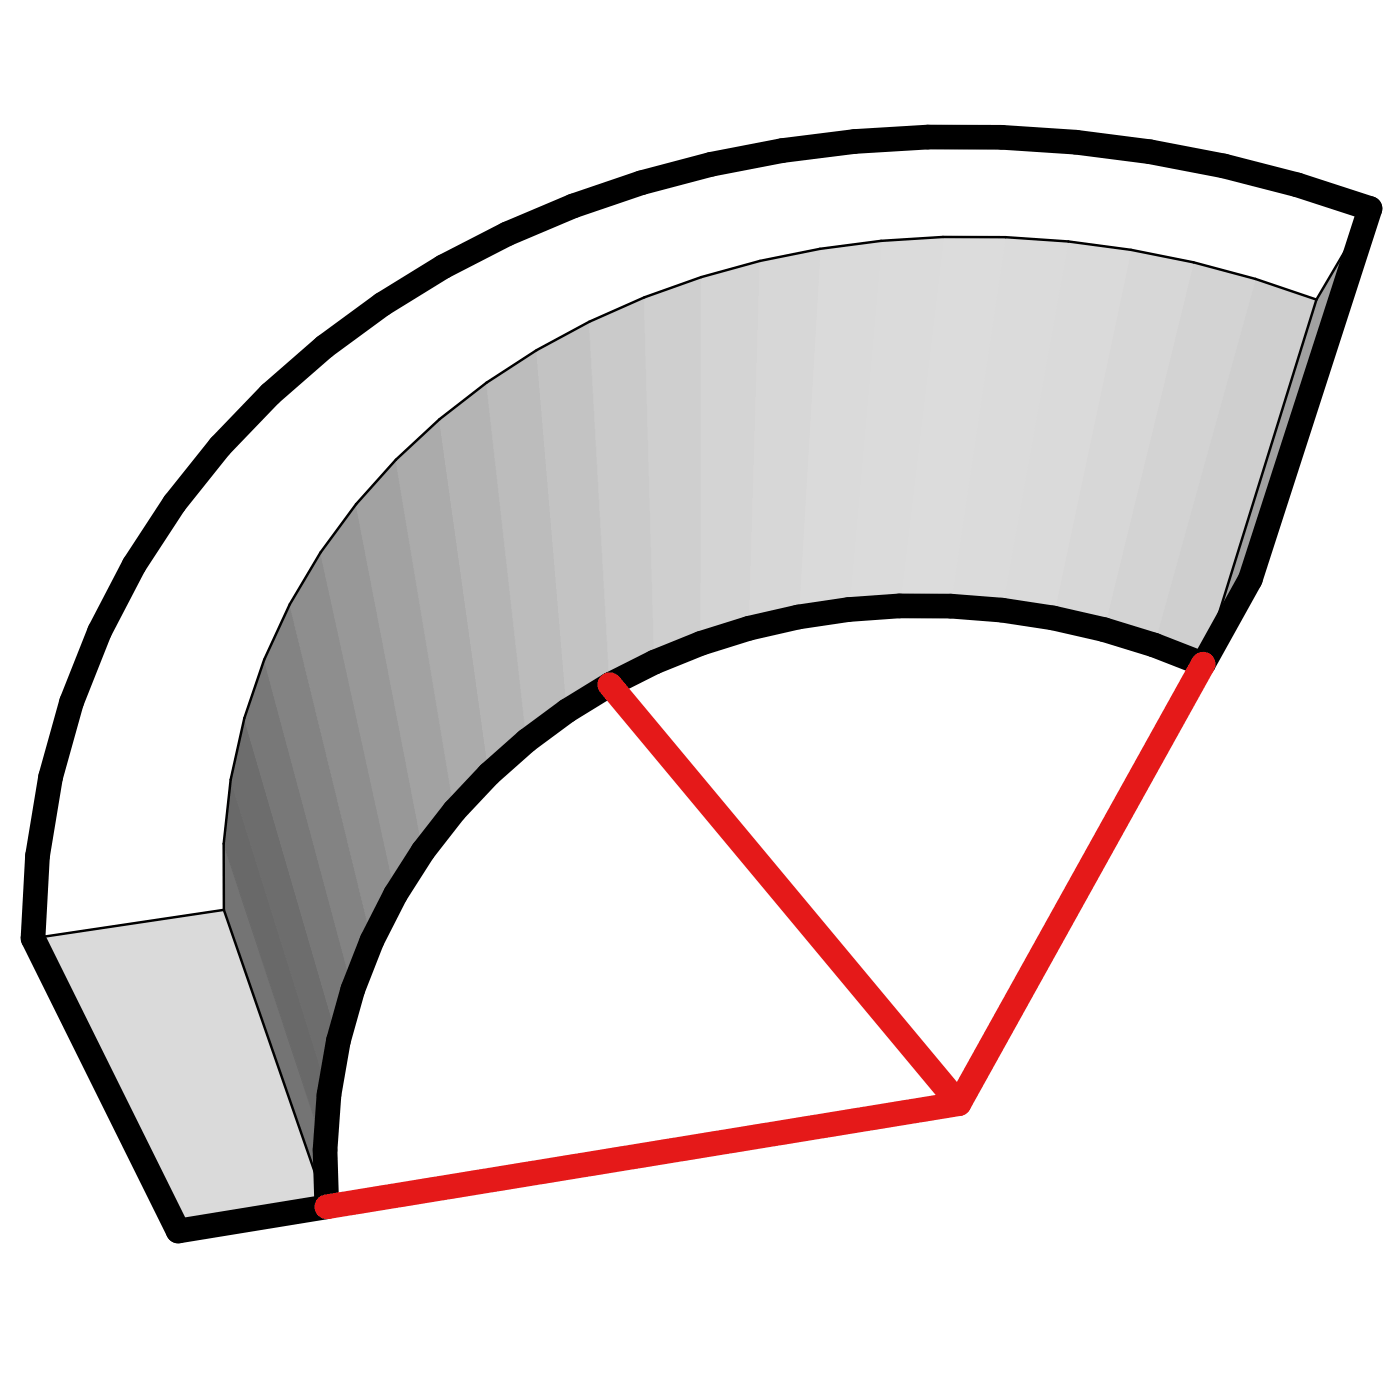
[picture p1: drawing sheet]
<svg xmlns="http://www.w3.org/2000/svg" width="100mm" height="100mm" viewBox="0 0 100 100" stroke-linecap="round" stroke-linejoin="round" font-family="sans-serif">
<path d="M97.9 14.9l-8.6 26.5-3.4 6 8.1-26z" fill="#a1a1a1"/>
<path d="M97.9 14.9l-8.6 26.5-3.4 6 8.1-26z" fill="none" stroke="#a1a1a1" stroke-width=".07"/>
<path d="M16 60.3l7.2 21.8 .1 4.1-7.3-21.2z" fill="#747474"/>
<path d="M16 60.3l7.2 21.8 .1 4.1-7.3-21.2z" fill="none" stroke="#747474" stroke-width=".07"/>
<path d="M89.7 19.9l4.3 1.5-8.1 26-3.5-1.3z" fill="#cfcfcf"/>
<path d="M89.7 19.9l4.3 1.5-8.1 26-3.5-1.3z" fill="none" stroke="#cfcfcf" stroke-width=".07"/>
<path d="M2.7 61.2l13.3-.9v4.7l-13.6 2z" fill="#fff"/>
<path d="M2.7 61.2l13.3-.9v4.7l-13.6 2z" fill="none" stroke="#fff" stroke-width=".07"/>
<path d="M92.7 13.2l5.2 1.7-3.9 6.5-4.3-1.5z" fill="#fff"/>
<path d="M92.7 13.2l5.2 1.7-3.9 6.5-4.3-1.5z" fill="none" stroke="#fff" stroke-width=".07"/>
<path d="M2.4 67l13.6-2 7.3 21.2-10.6 1.7z" fill="#dadada"/>
<path d="M2.4 67l13.6-2 7.3 21.2-10.6 1.7z" fill="none" stroke="#dadada" stroke-width=".07"/>
<path d="M87.4 11.9l5.3 1.3-3 6.7-4.5-1.2z" fill="#fff"/>
<path d="M87.4 11.9l5.3 1.3-3 6.7-4.5-1.2z" fill="none" stroke="#fff" stroke-width=".07"/>
<path d="M3.6 55.5l12.9 .2-.5 4.6-13.3 .9z" fill="#fff"/>
<path d="M3.6 55.5l12.9 .2-.5 4.6-13.3 .9z" fill="none" stroke="#fff" stroke-width=".07"/>
<path d="M5.1 50.2l12.4 1.1-1 4.4-12.9-.2z" fill="#fff"/>
<path d="M5.1 50.2l12.4 1.1-1 4.4-12.9-.2z" fill="none" stroke="#fff" stroke-width=".07"/>
<path d="M82.1 10.8l5.3 1.1-2.2 6.8-4.4-.9z" fill="#fff"/>
<path d="M82.1 10.8l5.3 1.1-2.2 6.8-4.4-.9z" fill="none" stroke="#fff" stroke-width=".07"/>
<path d="M76.8 10.2l5.3 .6-1.3 7-4.5-.6z" fill="#fff"/>
<path d="M76.8 10.2l5.3 .6-1.3 7-4.5-.6z" fill="none" stroke="#fff" stroke-width=".07"/>
<path d="M71.5 9.8l5.3 .4-.5 7-4.5-.3z" fill="#fff"/>
<path d="M71.5 9.8l5.3 .4-.5 7-4.5-.3z" fill="none" stroke="#fff" stroke-width=".07"/>
<path d="M7.1 45.1l11.8 2-1.4 4.2-12.4-1.1z" fill="#fff"/>
<path d="M7.1 45.1l11.8 2-1.4 4.2-12.4-1.1z" fill="none" stroke="#fff" stroke-width=".07"/>
<path d="M9.6 40.4l11.1 2.8-1.8 3.9-11.8-2z" fill="#fff"/>
<path d="M9.6 40.4l11.1 2.8-1.8 3.9-11.8-2z" fill="none" stroke="#fff" stroke-width=".07"/>
<path d="M12.5 35.9l10.4 3.6-2.2 3.7-11.1-2.8z" fill="#fff"/>
<path d="M12.5 35.9l10.4 3.6-2.2 3.7-11.1-2.8z" fill="none" stroke="#fff" stroke-width=".07"/>
<path d="M15.7 31.9l9.7 4.1-2.5 3.5-10.4-3.6z" fill="#fff"/>
<path d="M15.7 31.9l9.7 4.1-2.5 3.5-10.4-3.6z" fill="none" stroke="#fff" stroke-width=".07"/>
<path d="M19.3 28.1l9 4.7-2.9 3.2-9.7-4.1z" fill="#fff"/>
<path d="M19.3 28.1l9 4.7-2.9 3.2-9.7-4.1z" fill="none" stroke="#fff" stroke-width=".07"/>
<path d="M19.3 28.1l3.9-3.3 8.2 5.1-3.1 2.9z" fill="#fff"/>
<path d="M19.3 28.1l3.9-3.3 8.2 5.1-3.1 2.9z" fill="none" stroke="#fff" stroke-width=".07"/>
<path d="M23.2 24.8l4.1-3.1 7.5 5.6-3.4 2.6z" fill="#fff"/>
<path d="M23.2 24.8l4.1-3.1 7.5 5.6-3.4 2.6z" fill="none" stroke="#fff" stroke-width=".07"/>
<path d="M27.3 21.7l4.4-2.7 6.6 6-3.5 2.3z" fill="#fff"/>
<path d="M27.3 21.7l4.4-2.7 6.6 6-3.5 2.3z" fill="none" stroke="#fff" stroke-width=".07"/>
<path d="M31.7 19l4.5-2.3 5.9 6.3-3.8 2z" fill="#fff"/>
<path d="M31.7 19l4.5-2.3 5.9 6.3-3.8 2z" fill="none" stroke="#fff" stroke-width=".07"/>
<path d="M36.2 16.7l4.7-2 5.1 6.5-3.9 1.8z" fill="#fff"/>
<path d="M36.2 16.7l4.7-2 5.1 6.5-3.9 1.8z" fill="none" stroke="#fff" stroke-width=".07"/>
<path d="M40.9 14.7l4.9-1.6 4.3 6.7-4.1 1.4z" fill="#fff"/>
<path d="M40.9 14.7l4.9-1.6 4.3 6.7-4.1 1.4z" fill="none" stroke="#fff" stroke-width=".07"/>
<path d="M45.8 13.1l5-1.4 3.5 6.9-4.2 1.2z" fill="#fff"/>
<path d="M45.8 13.1l5-1.4 3.5 6.9-4.2 1.2z" fill="none" stroke="#fff" stroke-width=".07"/>
<path d="M50.8 11.7l5.1-.9 2.7 7-4.3 .8z" fill="#fff"/>
<path d="M50.8 11.7l5.1-.9 2.7 7-4.3 .8z" fill="none" stroke="#fff" stroke-width=".07"/>
<path d="M66.3 9.8h5.2l.3 7.1h-4.4z" fill="#fff"/>
<path d="M66.3 9.8h5.2l.3 7.1h-4.4z" fill="none" stroke="#fff" stroke-width=".07"/>
<path d="M61 10.1l5.3-.3 1.1 7.1-4.5 .3z" fill="#fff"/>
<path d="M61 10.1l5.3-.3 1.1 7.1-4.5 .3z" fill="none" stroke="#fff" stroke-width=".07"/>
<path d="M55.9 10.8l5.1-.7 1.9 7.1-4.3 .6z" fill="#fff"/>
<path d="M55.9 10.8l5.1-.7 1.9 7.1-4.3 .6z" fill="none" stroke="#fff" stroke-width=".07"/>
<path d="M16.5 55.7l7 22.5-.3 3.9-7.2-21.8z" fill="#696969"/>
<path d="M16.5 55.7l7 22.5-.3 3.9-7.2-21.8z" fill="none" stroke="#696969" stroke-width=".07"/>
<path d="M17.5 51.3l6.7 23.1-.7 3.8-7-22.5z" fill="#6d6d6d"/>
<path d="M17.5 51.3l6.7 23.1-.7 3.8-7-22.5z" fill="none" stroke="#6d6d6d" stroke-width=".07"/>
<path d="M85.2 18.7l4.5 1.2-7.3 26.2-3.6-1.1z" fill="#d3d3d3"/>
<path d="M85.2 18.7l4.5 1.2-7.3 26.2-3.6-1.1z" fill="none" stroke="#d3d3d3" stroke-width=".07"/>
<path d="M80.8 17.8l4.4 .9-6.4 26.3-3.6-.9z" fill="#d7d7d7"/>
<path d="M80.8 17.8l4.4 .9-6.4 26.3-3.6-.9z" fill="none" stroke="#d7d7d7" stroke-width=".07"/>
<path d="M76.3 17.2l4.5 .6-5.6 26.3-3.6-.5z" fill="#dadada"/>
<path d="M76.3 17.2l4.5 .6-5.6 26.3-3.6-.5z" fill="none" stroke="#dadada" stroke-width=".07"/>
<path d="M71.8 16.9l4.5 .3-4.7 26.4-3.7-.3z" fill="#dbdbdb"/>
<path d="M71.8 16.9l4.5 .3-4.7 26.4-3.7-.3z" fill="none" stroke="#dbdbdb" stroke-width=".07"/>
<path d="M67.4 16.9h4.4l-3.9 26.4h-3.7z" fill="#dcdcdc"/>
<path d="M67.4 16.9h4.4l-3.9 26.4h-3.7z" fill="none" stroke="#dcdcdc" stroke-width=".07"/>
<path d="M62.9 17.2l4.5-.3-3.2 26.4-3.6 .2z" fill="#dbdbdb"/>
<path d="M62.9 17.2l4.5-.3-3.2 26.4-3.6 .2z" fill="none" stroke="#dbdbdb" stroke-width=".07"/>
<path d="M58.6 17.8l4.3-.6-2.3 26.3-3.6 .6z" fill="#dadada"/>
<path d="M58.6 17.8l4.3-.6-2.3 26.3-3.6 .6z" fill="none" stroke="#dadada" stroke-width=".07"/>
<path d="M18.9 47.1l6.3 23.6-1 3.7-6.7-23.1z" fill="#787878"/>
<path d="M18.9 47.1l6.3 23.6-1 3.7-6.7-23.1z" fill="none" stroke="#787878" stroke-width=".07"/>
<path d="M20.7 43.2l5.9 24-1.4 3.5-6.3-23.6z" fill="#838383"/>
<path d="M20.7 43.2l5.9 24-1.4 3.5-6.3-23.6z" fill="none" stroke="#838383" stroke-width=".07"/>
<path d="M22.9 39.5l5.4 24.4-1.7 3.3-5.9-24z" fill="#8e8e8e"/>
<path d="M22.9 39.5l5.4 24.4-1.7 3.3-5.9-24z" fill="none" stroke="#8e8e8e" stroke-width=".07"/>
<path d="M25.4 36l4.8 24.8-1.9 3.1-5.4-24.4z" fill="#989898"/>
<path d="M25.4 36l4.8 24.8-1.9 3.1-5.4-24.4z" fill="none" stroke="#989898" stroke-width=".07"/>
<path d="M28.3 32.8l4.2 25.1-2.3 2.9-4.8-24.8z" fill="#a2a2a2"/>
<path d="M28.3 32.8l4.2 25.1-2.3 2.9-4.8-24.8z" fill="none" stroke="#a2a2a2" stroke-width=".07"/>
<path d="M28.3 32.8l3.1-2.9 3.5 25.4-2.4 2.6z" fill="#ababab"/>
<path d="M28.3 32.8l3.1-2.9 3.5 25.4-2.4 2.6z" fill="none" stroke="#ababab" stroke-width=".07"/>
<path d="M31.4 29.9l3.4-2.6 2.8 25.6-2.7 2.4z" fill="#b4b4b4"/>
<path d="M31.4 29.9l3.4-2.6 2.8 25.6-2.7 2.4z" fill="none" stroke="#b4b4b4" stroke-width=".07"/>
<path d="M34.8 27.3l3.5-2.3 2.2 25.8-2.9 2.1z" fill="#bcbcbc"/>
<path d="M34.8 27.3l3.5-2.3 2.2 25.8-2.9 2.1z" fill="none" stroke="#bcbcbc" stroke-width=".07"/>
<path d="M38.3 25l3.8-2 1.5 25.9-3.1 1.9z" fill="#c3c3c3"/>
<path d="M38.3 25l3.8-2 1.5 25.9-3.1 1.9z" fill="none" stroke="#c3c3c3" stroke-width=".07"/>
<path d="M42.1 23l3.9-1.8 .8 26.1-3.2 1.6z" fill="#cacaca"/>
<path d="M42.1 23l3.9-1.8 .8 26.1-3.2 1.6z" fill="none" stroke="#cacaca" stroke-width=".07"/>
<path d="M46 21.2l4.1-1.4v26.1l-3.3 1.4z" fill="#cfcfcf"/>
<path d="M46 21.2l4.1-1.4v26.1l-3.3 1.4z" fill="none" stroke="#cfcfcf" stroke-width=".07"/>
<path d="M50.1 19.8l4.2-1.2-.8 26.3-3.4 1z" fill="#d4d4d4"/>
<path d="M50.1 19.8l4.2-1.2-.8 26.3-3.4 1z" fill="none" stroke="#d4d4d4" stroke-width=".07"/>
<path d="M54.3 18.6l4.3-.8-1.6 26.3-3.5 .8z" fill="#d7d7d7"/>
<path d="M54.3 18.6l4.3-.8-1.6 26.3-3.5 .8z" fill="none" stroke="#d7d7d7" stroke-width=".07"/>
<path d="M97.9 14.9l-3.9 6.5M94 21.4l-8.1 26M94 21.4a68.1 68.1 0 0 0-43.9-1.6 51.8 51.8 0 0 0-24.7 16.2 41.7 41.7 0 0 0-9.4 29M16 65l-13.6 2M16 65l7.3 21.2" fill="none" stroke="#000" stroke-width=".18"/>
<path d="M19.3 28.1a66.8 66.8 0 0 1 31.5-16.4 84.3 84.3 0 0 1 47.1 3.2l-8.6 26.5-3.4 6a48.8 48.8 0 0 0-39.1-.1 39.2 39.2 0 0 0-23.3 30.9l-.3 3.9 .1 4.1-10.6 1.7-10.3-20.9a53.2 53.2 0 0 1 16.9-38.9z" fill="none" stroke="#000" stroke-width="1.8"/>
<path d="M43.6 48.9l24.9 29.9-45.2 7.4M85.9 47.4l-17.4 31.4" fill="none" stroke="#e51919" stroke-width="1.8"/>
</svg>
